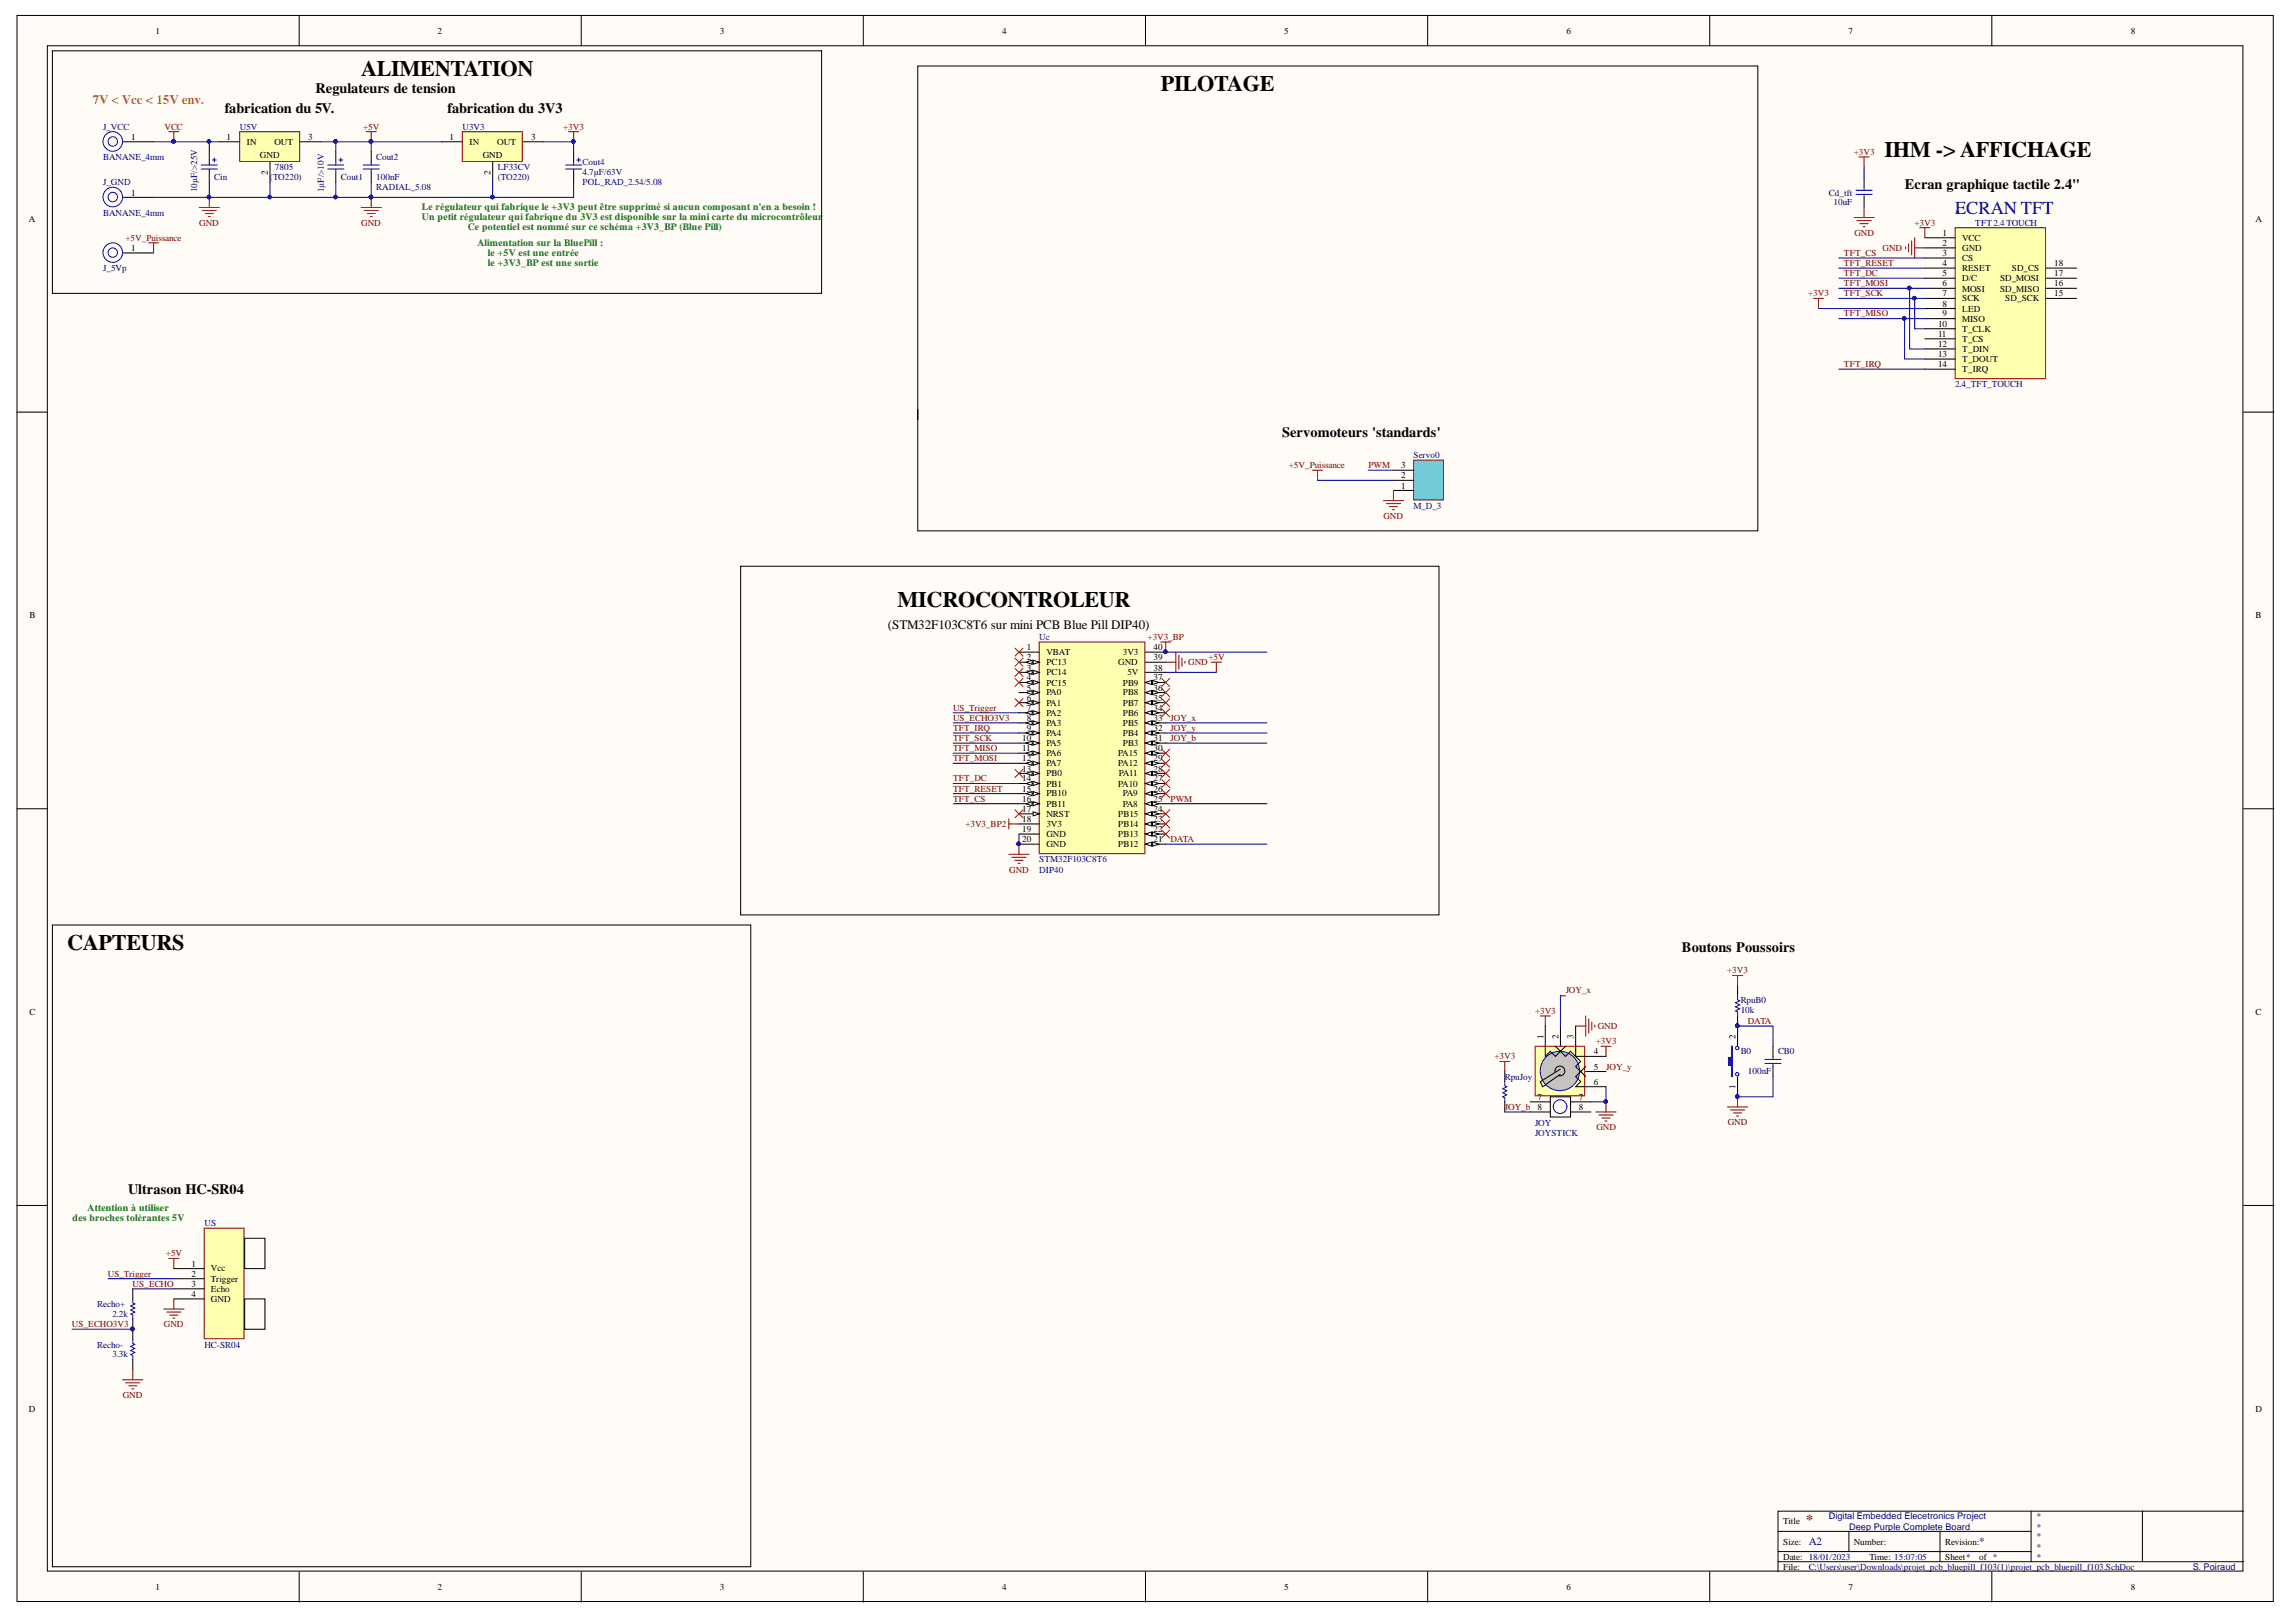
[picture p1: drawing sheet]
<svg xmlns="http://www.w3.org/2000/svg" width="297mm" height="210mm" viewBox="0 0 297 210" stroke-linecap="round" stroke-linejoin="round" font-family="sans-serif">
<defs><g id="words">
<g font-size="2.9">
<text x="46.7" y="9.9">ALIMENTATION</text>
<text x="150.2" y="11.8">PILOTAGE</text>
<text x="243.8" y="20.3">IHM -&gt; AFFICHAGE</text>
<text x="116.1" y="78.5">MICROCONTROLEUR</text>
<text x="8.7" y="123">CAPTEURS</text>
</g>
<text font-size="2.4" fill="#000080" x="252.9" y="27.7">ECRAN TFT</text>
<g font-size="1.9">
<text x="29.1" y="14.7">fabrication du 5V.</text>
<text x="40.8" y="12.1">Regulateurs de tension</text>
<text x="57.9" y="14.7">fabrication du 3V3</text>
<text x="246.4" y="24.5">Ecran graphique tactile 2.4&quot;</text>
<text x="165.9" y="56.6">Servomoteurs 'standards'</text>
<text x="217.6" y="123.2">Boutons Poussoirs</text>
<text x="16.6" y="154.6">Ultrason HC-SR04</text>
</g>
<text font-size="1.8" fill="#800000" x="233.7" y="197.3">*</text>
<text font-size="1.7" fill="#fd8300" x="12" y="13.4">7V &lt; Vcc &lt; 15V env.</text>
<text font-size="1.7" x="114.8" y="81.5">(STM32F103C8T6 sur mini PCB Blue Pill DIP40)</text>
<g font-size="1.4" fill="#000080">
<text x="234" y="200">A2</text>
<text x="256.1" y="200">*</text>
</g>
<g font-size="1.3" fill="#008000">
<text x="54.6" y="27.2">Le régulateur qui fabrique le +3V3 peut être supprimé si aucun composant n'en a besoin !</text>
<text x="54.6" y="28.5">Un petit régulateur qui fabrique du 3V3 est disponible sur la mini carte du microcontrôleur</text>
<text x="60.5" y="29.8">Ce potentiel est nommé sur ce schéma +3V3_BP (Blue Pill)</text>
<text x="61.8" y="31.8">Alimentation sur la BluePill :</text>
<text x="63.1" y="34.4">le +3V3_BP est une sortie</text>
<text x="63.1" y="33.1">le +5V est une entrée</text>
<text x="9.4" y="158">des broches tolérantes 5V</text>
<text x="11.3" y="156.7">Attention à utiliser</text>
</g>
<g font-size="1.2">
<text x="20.1" y="4.4">1</text>
<text x="56.6" y="4.4">2</text>
<text x="93.1" y="4.4">3</text>
<text x="129.6" y="4.4">4</text>
<text x="166.1" y="4.4">5</text>
<text x="202.6" y="4.4">6</text>
<text x="239.2" y="4.4">7</text>
<text x="275.7" y="4.4">8</text>
<text x="17" y="18.1">1</text>
<text x="29.3" y="18.1">1</text>
<text x="31.9" y="18.7">IN</text>
<text x="33.6" y="20.4">GND</text>
<text x="34.6" y="22.6" transform="rotate(-90 34.6 22.6)">2</text>
<text x="35.5" y="18.7">OUT</text>
<text x="39.9" y="18.1">3</text>
<text x="58.1" y="18.1">1</text>
<text x="60.8" y="18.7">IN</text>
<text x="62.4" y="20.4">GND</text>
<text x="63.5" y="22.6" transform="rotate(-90 63.5 22.6)">2</text>
<text x="64.3" y="18.7">OUT</text>
<text x="68.7" y="18.1">3</text>
<text x="3.7" y="28.7">A</text>
<text x="17" y="25.3">1</text>
<text x="291.8" y="28.7">A</text>
<text x="17" y="32.5">1</text>
<text x="251.3" y="30.6">1</text>
<text x="251.3" y="31.8">2</text>
<text x="251.3" y="33.2">3</text>
<text x="251.3" y="34.4">4</text>
<text x="251.3" y="35.7">5</text>
<text x="253.9" y="31.1">VCC</text>
<text x="253.9" y="32.5">GND</text>
<text x="253.9" y="33.8">CS</text>
<text x="253.9" y="35.1">RESET</text>
<text x="260.3" y="35.1">SD_CS</text>
<text x="265.8" y="34.4">18</text>
<text x="265.8" y="35.7">17</text>
<text x="251.3" y="37.1">6</text>
<text x="251.3" y="38.3">7</text>
<text x="251.3" y="39.7">8</text>
<text x="251.3" y="40.9">9</text>
<text x="253.9" y="36.4">D/C</text>
<text x="253.9" y="37.7">MOSI</text>
<text x="253.9" y="39">SCK</text>
<text x="253.9" y="40.3">LED</text>
<text x="253.9" y="41.6">MISO</text>
<text x="258.8" y="36.4">SD_MOSI</text>
<text x="258.8" y="37.7">SD_MISO</text>
<text x="259.4" y="39">SD_SCK</text>
<text x="265.8" y="37.1">16</text>
<text x="265.8" y="38.3">15</text>
<text x="250.7" y="42.3">10</text>
<text x="250.7" y="43.6">11</text>
<text x="250.7" y="44.9">12</text>
<text x="250.7" y="46.2">13</text>
<text x="250.7" y="47.5">14</text>
<text x="253.9" y="43">T_CLK</text>
<text x="253.9" y="44.2">T_CS</text>
<text x="253.9" y="45.6">T_DIN</text>
<text x="253.9" y="46.8">T_DOUT</text>
<text x="253.9" y="48.2">T_IRQ</text>
<text x="181.3" y="63.2">1</text>
<text x="181.3" y="61.9">2</text>
<text x="181.3" y="60.6">3</text>
<text x="3.8" y="80">B</text>
<text x="291.8" y="80">B</text>
<text x="132.8" y="84.2">1</text>
<text x="132.8" y="85.4">2</text>
<text x="132.8" y="86.8">3</text>
<text x="132.8" y="88">4</text>
<text x="132.8" y="89.4">5</text>
<text x="135.4" y="84.8">VBAT</text>
<text x="135.4" y="86.1">PC13</text>
<text x="135.4" y="87.4">PC14</text>
<text x="135.4" y="88.7">PC15</text>
<text x="135.4" y="90">PA0</text>
<text x="144.7" y="86.1">GND</text>
<text x="145.3" y="90">PB8</text>
<text x="145.3" y="88.7">PB9</text>
<text x="145.3" y="84.8">3V3</text>
<text x="145.9" y="87.4">5V</text>
<text x="149.2" y="89.4">36</text>
<text x="149.2" y="88">37</text>
<text x="149.2" y="86.8">38</text>
<text x="149.2" y="85.4">39</text>
<text x="149.2" y="84.2">40</text>
<text x="132.3" y="95.9">10</text>
<text x="132.8" y="90.7">6</text>
<text x="132.8" y="92">7</text>
<text x="132.8" y="93.3">8</text>
<text x="132.8" y="94.6">9</text>
<text x="135.4" y="91.3">PA1</text>
<text x="135.4" y="92.6">PA2</text>
<text x="135.4" y="94">PA3</text>
<text x="135.4" y="95.2">PA4</text>
<text x="145.3" y="95.2">PB4</text>
<text x="145.3" y="94">PB5</text>
<text x="145.3" y="92.6">PB6</text>
<text x="145.3" y="91.3">PB7</text>
<text x="149.2" y="95.9">31</text>
<text x="149.2" y="94.6">32</text>
<text x="149.2" y="93.3">33</text>
<text x="149.2" y="92">34</text>
<text x="149.2" y="90.7">35</text>
<text x="132.3" y="97.2">11</text>
<text x="132.3" y="98.5">12</text>
<text x="132.3" y="99.9">13</text>
<text x="132.3" y="101.1">14</text>
<text x="135.4" y="96.6">PA5</text>
<text x="135.4" y="97.8">PA6</text>
<text x="135.4" y="99.2">PA7</text>
<text x="135.4" y="100.5">PB0</text>
<text x="135.4" y="101.8">PB1</text>
<text x="144.7" y="101.8">PA10</text>
<text x="144.7" y="99.2">PA12</text>
<text x="144.7" y="97.8">PA15</text>
<text x="144.8" y="100.5">PA11</text>
<text x="145.3" y="96.6">PB3</text>
<text x="149.2" y="101.1">27</text>
<text x="149.2" y="99.9">28</text>
<text x="149.2" y="98.5">29</text>
<text x="149.2" y="97.2">30</text>
<text x="132.3" y="102.5">15</text>
<text x="132.3" y="103.7">16</text>
<text x="132.3" y="105.1">17</text>
<text x="132.3" y="106.4">18</text>
<text x="132.3" y="107.7">19</text>
<text x="135.4" y="103.1">PB10</text>
<text x="135.4" y="104.4">PB11</text>
<text x="135.4" y="105.7">NRST</text>
<text x="135.4" y="107">3V3</text>
<text x="144.7" y="107">PB14</text>
<text x="144.7" y="105.7">PB15</text>
<text x="145.3" y="104.4">PA8</text>
<text x="145.3" y="103.1">PA9</text>
<text x="149.2" y="107.7">22</text>
<text x="149.2" y="106.4">23</text>
<text x="149.2" y="105.1">24</text>
<text x="149.2" y="103.7">25</text>
<text x="149.2" y="102.5">26</text>
<text x="132.3" y="109">20</text>
<text x="135.4" y="108.3">GND</text>
<text x="135.4" y="109.7">GND</text>
<text x="144.7" y="109.7">PB12</text>
<text x="144.7" y="108.3">PB13</text>
<text x="149.2" y="109">21</text>
<text x="3.8" y="131.4">C</text>
<text x="291.8" y="131.4">C</text>
<text x="199.7" y="134.4" transform="rotate(-90 199.7 134.4)">1</text>
<text x="201.6" y="134.4" transform="rotate(-90 201.6 134.4)">2</text>
<text x="203.6" y="134.4" transform="rotate(-90 203.6 134.4)">3</text>
<text x="206.2" y="136.4">4</text>
<text x="224.5" y="134.4" transform="rotate(-90 224.5 134.4)">2</text>
<text x="198.9" y="142.3">7</text>
<text x="198.9" y="143.7">8</text>
<text x="204.2" y="142.3">7</text>
<text x="204.2" y="143.7">8</text>
<text x="206.2" y="138.4">5</text>
<text x="206.2" y="140.4">6</text>
<text x="224.5" y="141" transform="rotate(-90 224.5 141)">1</text>
<text x="24.8" y="163.9">1</text>
<text x="24.8" y="166.6">3</text>
<text x="24.8" y="165.2">2</text>
<text x="24.8" y="167.8">4</text>
<text x="27.3" y="164.5">Vcc</text>
<text x="27.3" y="167.1">Echo</text>
<text x="27.3" y="165.9">Trigger</text>
<text x="27.3" y="168.5">GND</text>
<text x="3.7" y="182.7">D</text>
<text x="291.8" y="182.7">D</text>
<text x="230.7" y="197.3">Title</text>
<text x="230.7" y="199.9">Size:</text>
<text x="230.7" y="201.8">Date: 18/01/2023</text>
<text x="230.7" y="203.1">File:</text>
<text x="239.8" y="199.9">Number:</text>
<text x="241.9" y="201.8">Time: 15:07:05</text>
<text x="251.7" y="199.9">Revision:</text>
<text x="251.7" y="201.8">Sheet*</text>
<text x="256.1" y="201.8">of *</text>
<text x="20.1" y="205.7">1</text>
<text x="56.6" y="205.7">2</text>
<text x="93.1" y="205.7">3</text>
<text x="129.6" y="205.7">4</text>
<text x="166.1" y="205.7">5</text>
<text x="202.6" y="205.7">6</text>
<text x="239.2" y="205.7">7</text>
<text x="275.7" y="205.7">8</text>
</g>
<g font-size="1.2" fill="#000080">
<text x="13.4" y="16.8">J_VCC</text>
<text x="31" y="16.8">U5V</text>
<text x="59.8" y="16.8">U3V3</text>
<text x="13.4" y="20.7">BANANE_4mm</text>
<text x="13.4" y="24">J_GND</text>
<text x="27.7" y="23.3">Cin</text>
<text x="34.9" y="23.3">(TO220)</text>
<text x="35.6" y="22">7805</text>
<text x="44.1" y="23.3">Cout1</text>
<text x="48.7" y="23.3">100nF</text>
<text x="48.7" y="20.7">Cout2</text>
<text x="64.4" y="22">LF33CV</text>
<text x="64.4" y="23.3">(TO220)</text>
<text x="75.4" y="22.7">4.7µF/63V</text>
<text x="75.4" y="24">POL_RAD_2.54/5.08</text>
<text x="75.4" y="21.4">Cout4</text>
<text x="13.4" y="27.9">BANANE_4mm</text>
<text x="25.5" y="24.9" transform="rotate(-90 25.5 24.9)">10µF/&gt;25V</text>
<text x="41.9" y="24.9" transform="rotate(-90 41.9 24.9)">1µF/&gt;10V</text>
<text x="48.7" y="24.6">RADIAL_5.08</text>
<text x="236.6" y="25.3">Cd_tft</text>
<text x="237.2" y="26.6">10uF</text>
<text x="252.9" y="27.9">*</text>
<text x="255.5" y="29.2">TFT 2.4 TOUCH</text>
<text x="13.4" y="35.1">J_5Vp</text>
<text x="252.9" y="50.1">2.4_TFT_TOUCH</text>
<text x="182.9" y="59.3">Servo0</text>
<text x="182.9" y="65.8">M_D_3</text>
<text x="134.4" y="82.8">Uc</text>
<text x="134.4" y="111.6">STM32F103C8T6</text>
<text x="134.4" y="112.9">DIP40</text>
<text x="225.2" y="131.1">10k</text>
<text x="225.2" y="129.7">RpuB0</text>
<text x="225.2" y="136.3">B0</text>
<text x="230" y="136.4">CB0</text>
<text x="194.7" y="139.7">RpuJoy</text>
<text x="226.1" y="139">100nF</text>
<text x="198.6" y="147.1">JOYSTICK</text>
<text x="198.6" y="145.7">JOY</text>
<text x="26.5" y="158.7">US</text>
<text x="12.6" y="169.2">Recho+</text>
<text x="14.5" y="170.4">2.2k</text>
<text x="12.6" y="174.4">Recho-</text>
<text x="14.5" y="175.7">3.3k</text>
<text x="26.5" y="174.4">HC-SR04</text>
<text x="236.6" y="196.6">Digital Embedded Elecetronics Project</text>
<text x="239.2" y="198">Deep Purple Complete Board</text>
<text x="263.4" y="196.6">*</text>
<text x="263.4" y="198">*</text>
<text x="234" y="203.1">C:\Users\user\Downloads\projet_pcb_bluepill_f103(1)\projet_pcb_bluepill_f103.SchDoc</text>
<text x="263.4" y="199.2">*</text>
<text x="263.4" y="200.6">*</text>
<text x="263.4" y="201.8">*</text>
<text x="283.7" y="203.2">S. Poiraud</text>
</g>
<g font-size="1.2" fill="#800000">
<text x="21.3" y="16.8">VCC</text>
<text x="47" y="16.8">+5V</text>
<text x="72.8" y="16.8">+3V3</text>
<text x="239.8" y="20.1">+3V3</text>
<text x="25.8" y="29.2">GND</text>
<text x="46.7" y="29.2">GND</text>
<text x="247.7" y="29.2">+3V3</text>
<text x="16.2" y="31.1">+5V_Puissance</text>
<text x="238.6" y="33.2">TFT_CS</text>
<text x="238.6" y="34.4">TFT_RESET</text>
<text x="238.6" y="35.7">TFT_DC</text>
<text x="239.9" y="30.6">GND</text>
<text x="243.5" y="32.5">GND</text>
<text x="233.9" y="38.3">+3V3</text>
<text x="238.6" y="37.1">TFT_MOSI</text>
<text x="238.6" y="38.3">TFT_SCK</text>
<text x="238.6" y="40.9">TFT_MISO</text>
<text x="238.6" y="47.5">TFT_IRQ</text>
<text x="166.7" y="60.6">+5V_Puissance</text>
<text x="177" y="60.6">PWM</text>
<text x="179" y="67.1">GND</text>
<text x="148.5" y="82.8">+3V3_BP</text>
<text x="153.7" y="86.1">GND</text>
<text x="156.3" y="85.4">+5V</text>
<text x="123.3" y="95.9">TFT_SCK</text>
<text x="123.3" y="94.6">TFT_IRQ</text>
<text x="123.3" y="93.3">US_ECHO3V3</text>
<text x="123.3" y="92">US_Trigger</text>
<text x="151.4" y="94.6">JOY_y</text>
<text x="151.4" y="93.3">JOY_x</text>
<text x="151.4" y="95.9">JOY_b</text>
<text x="123.3" y="101.1">TFT_DC</text>
<text x="123.3" y="98.5">TFT_MOSI</text>
<text x="123.3" y="97.2">TFT_MISO</text>
<text x="123.3" y="103.7">TFT_CS</text>
<text x="123.3" y="102.5">TFT_RESET</text>
<text x="124.9" y="107">+3V3_BP2</text>
<text x="151.4" y="103.7">PWM</text>
<text x="130.6" y="112.9">GND</text>
<text x="151.4" y="109">DATA</text>
<text x="223.4" y="126">+3V3</text>
<text x="198.6" y="131.2">+3V3</text>
<text x="202.6" y="128.6">JOY_x</text>
<text x="193.3" y="137.1">+3V3</text>
<text x="206.4" y="135.2">+3V3</text>
<text x="206.7" y="133.2">GND</text>
<text x="226.1" y="132.5">DATA</text>
<text x="194.7" y="143.7">JOY_b</text>
<text x="207.8" y="138.4">JOY_y</text>
<text x="206.5" y="146.3">GND</text>
<text x="223.5" y="145.6">GND</text>
<text x="13.9" y="165.2">US_Trigger</text>
<text x="17.2" y="166.6">US_ECHO</text>
<text x="21.5" y="162.6">+5V</text>
<text x="9.3" y="171.8">US_ECHO3V3</text>
<text x="21.2" y="171.8">GND</text>
<text x="15.9" y="180.9">GND</text>
</g>
</g></defs>
<g fill="#fffcf8" stroke="#000" stroke-width=".13">
<path d="M2.2 2h291.9v205.3h-291.9z"/>
<path d="M6.1 5.9h284.1v197.4h-284.1z"/>
</g>
<g fill="none" stroke="#000" stroke-width=".13">
<path d="M27.1 19.7v1.3M38.7 2v3.9M75.2 2v3.9M111.7 2v3.9M148.2 2v3.9M184.7 2v3.9M221.2 2v3.9M257.7 2v3.9M27.1 22.3v1.3M2.2 53.3h3.9M290.3 53.3h3.9M2.2 104.7h3.9"/>
<path d="M290.3 104.7h3.9M2.2 156h3.9M290.3 156h3.9M230 198.2h32.8M239.2 198.2v2.6M251 198.2v3.9M262.8 195.6v6.5M277.2 195.6h-47.2v7.8M290.3 195.6h-13.1v6.5M38.7 203.4v3.9M75.2 203.4v3.9M111.7 203.4v3.9"/>
<path d="M148.2 203.4v3.9M184.7 203.4v3.9M221.2 203.4v3.9M230 202.1h60.3M230 200.8h32.8M257.7 203.4v3.9"/>
</g>
<path d="M21.8 17h1.3M22.5 17v1.3M47.4 17h1.3M48 17v1.3M73.6 17h1.3M74.2 17v1.3M25.8 26.8h2.6M26.2 27.2h1.8M26.6 27.6h1M26.9 28h.3M27.1 25.5v1.3" fill="none" stroke="#800000" stroke-width=".13"/>
<g fill="#000080" stroke="#000080" stroke-width=".13">
<circle cx="27" cy="25.5" r=".22"/>
<circle cx="48" cy="18.3" r=".22"/>
<circle cx="22.4" cy="18.3" r=".22"/>
<circle cx="74.2" cy="18.3" r=".22"/>
</g>
<path d="M26 21.4h2.1M26 21.9h2.1M27.1 21v.4M27.1 21.9v.4M27.5 20.7h.5M27.7 20.4v.6" fill="none" stroke="#00f" stroke-width=".13"/>
<path d="M31 17h7.8v3.9h-7.8z" fill="#ffffb0" stroke="#800000" stroke-width=".13"/>
<path d="M28.4 18.3h2.6M38.9 18.3h2.6M43.4 19.7v1.3M48 19.7v1.3M34.9 21v2.6M43.4 22.3v1.3M48 22.3v1.3" fill="none" stroke="#000" stroke-width=".13"/>
<path d="M42.4 21.4h2.1M42.4 21.9h2.1M43.4 21v.4M43.4 21.9v.4M43.8 20.7h.6M44.1 20.4v.6M47 21.4h2.1M47 21.9h2.1M48 21v.4M48 21.9v.4" fill="none" stroke="#00f" stroke-width=".13"/>
<path d="M59.8 17h7.8v3.9h-7.8z" fill="#ffffb0" stroke="#800000" stroke-width=".13"/>
<path d="M15.9 18.3h4M57.2 18.3h2.6M67.7 18.3h2.6M74.2 19.7v1.3M15.9 25.5h4M63.7 21v2.6M74.2 22.3v1.3" fill="none" stroke="#000" stroke-width=".13"/>
<g fill="none" stroke="#00f" stroke-width=".13">
<path d="M73.2 21.4h2.1M73.2 21.9h2.1M74.2 21v.4M74.2 21.9v.4M74.6 20.7h.5M74.9 20.4v.6"/>
<circle cx="14.6" cy="18.3" r="1.27"/>
<circle cx="14.6" cy="18.3" r=".61"/>
<circle cx="14.6" cy="25.5" r="1.27"/>
<circle cx="14.6" cy="25.5" r=".61"/>
</g>
<path d="M21.2 169.4h2.6M21.6 169.8h1.8M21.8 162.9h1.3M22 170.2h1M22.4 170.6h.2M22.5 162.9v1.3M22.5 168.1v1.3" fill="none" stroke="#800000" stroke-width=".13"/>
<path d="M134.4 83.1h13.7v27.4h-13.7z" fill="#ffffb0" stroke="#800000" stroke-width=".13"/>
<path d="M131.8 84.4h2.6M131.8 85.7h2.6" fill="none" stroke="#000" stroke-width=".13"/>
<path d="M133.7 85.4l.7 .3-.7 .3z" fill="#fffcf8"/>
<path d="M133.7 85.4l.7 .3-.7 .3z" fill="none" stroke="#000" stroke-width=".13"/>
<path d="M132.7 85.7l.8-.3v.6z" fill="#fffcf8"/>
<path d="M131.8 87h2.6M132.7 85.7l.8-.3v.6z" fill="none" stroke="#000" stroke-width=".13"/>
<path d="M133.7 86.7l.7 .3-.7 .3z" fill="#fffcf8"/>
<path d="M133.7 86.7l.7 .3-.7 .3z" fill="none" stroke="#000" stroke-width=".13"/>
<path d="M132.7 87l.8-.3v.6z" fill="#fffcf8"/>
<path d="M131.8 88.3h2.6M132.7 87l.8-.3v.6z" fill="none" stroke="#000" stroke-width=".13"/>
<path d="M133.7 88.1l.7 .2-.7 .3z" fill="#fffcf8"/>
<path d="M133.7 88.1l.7 .2-.7 .3z" fill="none" stroke="#000" stroke-width=".13"/>
<path d="M132.7 88.3l.8-.2v.5z" fill="#fffcf8"/>
<path d="M131.8 89.6h2.6M132.7 88.3l.8-.2v.5z" fill="none" stroke="#000" stroke-width=".13"/>
<path d="M133.7 89.4l.7 .2-.7 .3z" fill="#fffcf8"/>
<path d="M133.7 89.4l.7 .2-.7 .3z" fill="none" stroke="#000" stroke-width=".13"/>
<path d="M132.7 89.6l.8-.2v.5z" fill="#fffcf8"/>
<path d="M131.8 90.9h2.6M132.7 89.6l.8-.2v.5z" fill="none" stroke="#000" stroke-width=".13"/>
<path d="M133.7 90.7l.7 .2-.7 .3z" fill="#fffcf8"/>
<path d="M133.7 90.7l.7 .2-.7 .3z" fill="none" stroke="#000" stroke-width=".13"/>
<path d="M132.7 90.9l.8-.2v.5z" fill="#fffcf8"/>
<path d="M131.8 92.2h2.6M132.7 90.9l.8-.2v.5z" fill="none" stroke="#000" stroke-width=".13"/>
<path d="M133.7 92l.7 .2-.7 .3z" fill="#fffcf8"/>
<path d="M133.7 92l.7 .2-.7 .3z" fill="none" stroke="#000" stroke-width=".13"/>
<path d="M132.7 92.2l.8-.2v.5z" fill="#fffcf8"/>
<path d="M131.8 93.5h2.6M132.7 92.2l.8-.2v.5z" fill="none" stroke="#000" stroke-width=".13"/>
<path d="M133.7 93.3l.7 .2-.7 .3z" fill="#fffcf8"/>
<path d="M133.7 93.3l.7 .2-.7 .3z" fill="none" stroke="#000" stroke-width=".13"/>
<path d="M132.7 93.5l.8-.2v.5z" fill="#fffcf8"/>
<path d="M131.8 94.9h2.6M132.7 93.5l.8-.2v.5z" fill="none" stroke="#000" stroke-width=".13"/>
<path d="M133.7 94.6l.7 .3-.7 .2z" fill="#fffcf8"/>
<path d="M133.7 94.6l.7 .3-.7 .2z" fill="none" stroke="#000" stroke-width=".13"/>
<path d="M132.7 94.9l.8-.3v.5z" fill="#fffcf8"/>
<path d="M131.8 96.2h2.6M132.7 94.9l.8-.3v.5z" fill="none" stroke="#000" stroke-width=".13"/>
<path d="M133.7 95.9l.7 .3-.7 .2z" fill="#fffcf8"/>
<path d="M133.7 95.9l.7 .3-.7 .2z" fill="none" stroke="#000" stroke-width=".13"/>
<path d="M132.7 96.2l.8-.3v.5z" fill="#fffcf8"/>
<path d="M131.8 97.5h2.6M132.7 96.2l.8-.3v.5z" fill="none" stroke="#000" stroke-width=".13"/>
<path d="M133.7 97.2l.7 .3-.7 .2z" fill="#fffcf8"/>
<path d="M133.7 97.2l.7 .3-.7 .2z" fill="none" stroke="#000" stroke-width=".13"/>
<path d="M132.7 97.5l.8-.3v.5z" fill="#fffcf8"/>
<path d="M131.8 98.8h2.6M132.7 97.5l.8-.3v.5z" fill="none" stroke="#000" stroke-width=".13"/>
<path d="M133.7 98.5l.7 .3-.7 .2z" fill="#fffcf8"/>
<path d="M133.7 98.5l.7 .3-.7 .2z" fill="none" stroke="#000" stroke-width=".13"/>
<path d="M132.7 98.8l.8-.3v.5z" fill="#fffcf8"/>
<path d="M132.7 98.8l.8-.3v.5zM131.8 100.1h2.6" fill="none" stroke="#000" stroke-width=".13"/>
<path d="M133.7 99.8l.7 .3-.7 .2z" fill="#fffcf8"/>
<path d="M133.7 99.8l.7 .3-.7 .2z" fill="none" stroke="#000" stroke-width=".13"/>
<path d="M132.7 100.1l.8-.3v.5z" fill="#fffcf8"/>
<path d="M131.8 101.4h2.6M132.7 100.1l.8-.3v.5z" fill="none" stroke="#000" stroke-width=".13"/>
<path d="M133.7 101.1l.7 .3-.7 .3z" fill="#fffcf8"/>
<path d="M133.7 101.1l.7 .3-.7 .3z" fill="none" stroke="#000" stroke-width=".13"/>
<path d="M132.7 101.4l.8-.3v.6z" fill="#fffcf8"/>
<path d="M131.8 102.7h2.6M132.7 101.4l.8-.3v.6z" fill="none" stroke="#000" stroke-width=".13"/>
<path d="M133.7 102.4l.7 .3-.7 .3z" fill="#fffcf8"/>
<path d="M133.7 102.4l.7 .3-.7 .3z" fill="none" stroke="#000" stroke-width=".13"/>
<path d="M132.7 102.7l.8-.3v.6z" fill="#fffcf8"/>
<path d="M131.8 104h2.6M132.7 102.7l.8-.3v.6z" fill="none" stroke="#000" stroke-width=".13"/>
<path d="M133.7 103.7l.7 .3-.7 .3z" fill="#fffcf8"/>
<path d="M133.7 103.7l.7 .3-.7 .3z" fill="none" stroke="#000" stroke-width=".13"/>
<path d="M132.7 104l.8-.3v.6z" fill="#fffcf8"/>
<path d="M131.8 105.3h2.6M132.7 104l.8-.3v.6z" fill="none" stroke="#000" stroke-width=".13"/>
<path d="M133.7 105.1l.7 .2-.7 .3z" fill="#fffcf8"/>
<path d="M131.8 106.6h2.6M131.8 107.9h2.6M131.8 109.2h2.6M133.7 105.1l.7 .2-.7 .3zM148.2 109.2h2.6" fill="none" stroke="#000" stroke-width=".13"/>
<circle cx="131.8" cy="109.2" r=".22" fill="#000080" stroke="#000080" stroke-width=".13"/>
<path d="M148.2 109.2l.8-.2v.5z" fill="#fffcf8"/>
<path d="M148.2 109.2l.8-.2v.5z" fill="none" stroke="#000" stroke-width=".13"/>
<path d="M149.1 109l.8 .2-.8 .3z" fill="#fffcf8"/>
<path d="M148.2 107.9h2.6M149.1 109l.8 .2-.8 .3z" fill="none" stroke="#000" stroke-width=".13"/>
<path d="M148.2 107.9l.8-.2v.5z" fill="#fffcf8"/>
<path d="M148.2 107.9l.8-.2v.5z" fill="none" stroke="#000" stroke-width=".13"/>
<path d="M149.1 107.7l.8 .2-.8 .3z" fill="#fffcf8"/>
<path d="M148.2 106.6h2.6M149.1 107.7l.8 .2-.8 .3z" fill="none" stroke="#000" stroke-width=".13"/>
<path d="M148.2 106.6l.8-.2v.5z" fill="#fffcf8"/>
<path d="M148.2 106.6l.8-.2v.5z" fill="none" stroke="#000" stroke-width=".13"/>
<path d="M149.1 106.4l.8 .2-.8 .3z" fill="#fffcf8"/>
<path d="M148.2 105.3h2.6M149.1 106.4l.8 .2-.8 .3z" fill="none" stroke="#000" stroke-width=".13"/>
<path d="M148.2 105.3l.8-.2v.5z" fill="#fffcf8"/>
<path d="M148.2 105.3l.8-.2v.5z" fill="none" stroke="#000" stroke-width=".13"/>
<path d="M149.1 105.1l.8 .2-.8 .3z" fill="#fffcf8"/>
<path d="M148.2 104h2.6M149.1 105.1l.8 .2-.8 .3z" fill="none" stroke="#000" stroke-width=".13"/>
<path d="M148.2 104l.8-.3v.6z" fill="#fffcf8"/>
<path d="M148.2 104l.8-.3v.6z" fill="none" stroke="#000" stroke-width=".13"/>
<path d="M149.1 103.7l.8 .3-.8 .3z" fill="#fffcf8"/>
<path d="M148.2 102.7h2.6M149.1 103.7l.8 .3-.8 .3z" fill="none" stroke="#000" stroke-width=".13"/>
<path d="M148.2 102.7l.8-.3v.6z" fill="#fffcf8"/>
<path d="M148.2 102.7l.8-.3v.6z" fill="none" stroke="#000" stroke-width=".13"/>
<path d="M149.1 102.4l.8 .3-.8 .3z" fill="#fffcf8"/>
<path d="M148.2 101.4h2.6M149.1 102.4l.8 .3-.8 .3z" fill="none" stroke="#000" stroke-width=".13"/>
<path d="M148.2 101.4l.8-.3v.6z" fill="#fffcf8"/>
<path d="M148.2 101.4l.8-.3v.6z" fill="none" stroke="#000" stroke-width=".13"/>
<path d="M149.1 101.1l.8 .3-.8 .3z" fill="#fffcf8"/>
<path d="M148.2 100.1h2.6M149.1 101.1l.8 .3-.8 .3z" fill="none" stroke="#000" stroke-width=".13"/>
<path d="M148.2 100.1l.8-.3v.5z" fill="#fffcf8"/>
<path d="M148.2 100.1l.8-.3v.5z" fill="none" stroke="#000" stroke-width=".13"/>
<path d="M149.1 99.8l.8 .3-.8 .2z" fill="#fffcf8"/>
<path d="M148.2 98.8h2.6M149.1 99.8l.8 .3-.8 .2z" fill="none" stroke="#000" stroke-width=".13"/>
<path d="M148.2 98.8l.8-.3v.5z" fill="#fffcf8"/>
<path d="M148.2 98.8l.8-.3v.5z" fill="none" stroke="#000" stroke-width=".13"/>
<path d="M149.1 98.5l.8 .3-.8 .2z" fill="#fffcf8"/>
<path d="M148.2 97.5h2.6M149.1 98.5l.8 .3-.8 .2z" fill="none" stroke="#000" stroke-width=".13"/>
<path d="M148.2 97.5l.8-.3v.5z" fill="#fffcf8"/>
<path d="M148.2 97.5l.8-.3v.5z" fill="none" stroke="#000" stroke-width=".13"/>
<path d="M149.1 97.2l.8 .3-.8 .2z" fill="#fffcf8"/>
<path d="M148.2 96.2h2.6M149.1 97.2l.8 .3-.8 .2z" fill="none" stroke="#000" stroke-width=".13"/>
<path d="M148.2 96.2l.8-.3v.5z" fill="#fffcf8"/>
<path d="M148.2 96.2l.8-.3v.5z" fill="none" stroke="#000" stroke-width=".13"/>
<path d="M149.1 95.9l.8 .3-.8 .2z" fill="#fffcf8"/>
<path d="M148.2 94.9h2.6M149.1 95.9l.8 .3-.8 .2z" fill="none" stroke="#000" stroke-width=".13"/>
<path d="M148.2 94.9l.8-.3v.5z" fill="#fffcf8"/>
<path d="M148.2 94.9l.8-.3v.5z" fill="none" stroke="#000" stroke-width=".13"/>
<path d="M149.1 94.6l.8 .3-.8 .2z" fill="#fffcf8"/>
<path d="M148.2 93.5h2.6M149.1 94.6l.8 .3-.8 .2z" fill="none" stroke="#000" stroke-width=".13"/>
<path d="M148.2 93.5l.8-.2v.5z" fill="#fffcf8"/>
<path d="M148.2 93.5l.8-.2v.5z" fill="none" stroke="#000" stroke-width=".13"/>
<path d="M149.1 93.3l.8 .2-.8 .3z" fill="#fffcf8"/>
<path d="M148.2 92.2h2.6M149.1 93.3l.8 .2-.8 .3z" fill="none" stroke="#000" stroke-width=".13"/>
<path d="M148.2 92.2l.8-.2v.5z" fill="#fffcf8"/>
<path d="M148.2 92.2l.8-.2v.5z" fill="none" stroke="#000" stroke-width=".13"/>
<path d="M149.1 92l.8 .2-.8 .3z" fill="#fffcf8"/>
<path d="M148.2 90.9h2.6M149.1 92l.8 .2-.8 .3z" fill="none" stroke="#000" stroke-width=".13"/>
<path d="M148.2 90.9l.8-.2v.5z" fill="#fffcf8"/>
<path d="M148.2 90.9l.8-.2v.5z" fill="none" stroke="#000" stroke-width=".13"/>
<path d="M149.1 90.7l.8 .2-.8 .3z" fill="#fffcf8"/>
<path d="M148.2 89.6h2.6M149.1 90.7l.8 .2-.8 .3z" fill="none" stroke="#000" stroke-width=".13"/>
<path d="M148.2 89.6l.8-.2v.5z" fill="#fffcf8"/>
<path d="M148.2 89.6l.8-.2v.5z" fill="none" stroke="#000" stroke-width=".13"/>
<path d="M149.1 89.4l.8 .2-.8 .3z" fill="#fffcf8"/>
<path d="M148.2 88.3h2.6M149.1 89.4l.8 .2-.8 .3z" fill="none" stroke="#000" stroke-width=".13"/>
<path d="M148.2 88.3l.8-.2v.5z" fill="#fffcf8"/>
<path d="M148.2 88.3l.8-.2v.5z" fill="none" stroke="#000" stroke-width=".13"/>
<path d="M149.1 88.1l.8 .2-.8 .3z" fill="#fffcf8"/>
<path d="M241.2 22.9v1.3M241.2 25.5v1.3M148.2 87h2.6M148.2 85.7h2.6M148.2 84.4h2.6M149.1 88.1l.8 .2-.8 .3z" fill="none" stroke="#000" stroke-width=".13"/>
<g fill="#000080" stroke="#000080" stroke-width=".13">
<circle cx="150.8" cy="84.4" r=".22"/>
<circle cx="131.8" cy="109.2" r=".22"/>
</g>
<g fill="none" stroke="#800000" stroke-width=".13">
<path d="M239.9 28.2h2.6M240.2 28.5h1.9M240.6 28.9h1.1M241 29.3h.3M241.2 26.8v1.4M150.8 85.7h1.3M152.1 84.4v2.6M152.5 84.8v1.8M152.9 85.2v1M153.3 85.6v.2M130.5 110.5h2.6M130.9 110.9h1.8"/>
<path d="M131.3 111.3h1.1M131.7 111.7h.3M131.8 109.2v1.3"/>
</g>
<path d="M240.1 25.1h2.1M240.1 24.6h2.1M241.2 24.2v.4M241.2 25.1v.4" fill="none" stroke="#00f" stroke-width=".13"/>
<path d="M252.9 29.5h11.7v19.5h-11.7z" fill="#ffffb0" stroke="#800000" stroke-width=".13"/>
<g fill="none" stroke="#000" stroke-width=".13">
<path d="M6.8 6.6h99.5v31.4h-99.5zM249 30.8h3.9M249 32.1h3.9M249 33.4h3.9M249 34.7h3.9M249 36h3.9M249 37.3h3.9M249 38.6h3.9M249 39.9h3.9M264.7 34.7h4M264.7 36h4M264.7 37.3h4"/>
<path d="M264.7 38.6h4M118.7 53v15.7h108.7v-60.2h-108.7v45.8M249 41.2h3.9M249 42.5h3.9M249 43.9h3.9M249 45.2h3.9M249 46.5h3.9M249 47.8h3.9M95.8 73.3h90.4v45.1h-90.4zM6.8 119.7h90.3v83.1h-90.3z"/>
</g>
<g fill="none" stroke="#800000" stroke-width=".13">
<path d="M46.7 26.8h2.6M47.1 27.2h1.8M47.5 27.6h1M47.9 28h.3M48 25.5v1.3M234.6 38.6h1.3M235.3 38.6v1.3M240.5 20.3h1.3M241.2 20.3v1.3M246.5 31.9v.3M246.9 31.6v1M247.3 31.2v1.8"/>
<path d="M247.7 30.8v2.6M247.7 32.1h1.3M248.4 29.5h1.3M249 29.5v1.3M156.7 85.7h1.3M157.4 85.7v1.3"/>
</g>
<path d="M131.3 85.2l1.1 1M132.4 85.2l-1.1 1M131.3 104.8l1.1 1M132.4 104.8l-1.1 1" fill="none" stroke="#f00" stroke-width=".13"/>
<circle cx="48" cy="25.5" r=".22" fill="#000080" stroke="#000080" stroke-width=".13"/>
<path d="M182.9 59.5h3.8v5.2h-3.8z" fill="#6cf" stroke="#800000" stroke-width=".13"/>
<path d="M180.3 63.5h2.6M180.3 62.2h2.6M180.3 60.9h2.6M224.8 127.6v1.3M224.8 131.5v3.9M224.8 139.3v2.6" fill="none" stroke="#000" stroke-width=".13"/>
<path d="M179 64.8h2.6M179.4 65.2h1.8M179.8 65.6h1M180.1 66h.3M180.3 63.5v1.3M130.5 106v1.3M130.5 106.6h1.3" fill="none" stroke="#800000" stroke-width=".13"/>
<g fill="#000080" stroke="#000080" stroke-width=".13">
<circle cx="224.7" cy="132.7" r=".22"/>
<circle cx="224.7" cy="141.9" r=".22"/>
</g>
<path d="M224.8 128.9v.5l.3 .1-.6 .3 .6 .2-.6 .3 .6 .3-.6 .2 .3 .2v.5" fill="none" stroke="#00f" stroke-width=".13"/>
<path d="M224 135.4h.1v3.9h-.1v-1.4h-.4v-1.1h.4z" fill-rule="evenodd" fill="#00f"/>
<g fill="none" stroke="#00f" stroke-width=".13">
<path d="M224 135.4h.1v3.9h-.1v-1.4h-.4v-1.1h.4zM228.3 137.1h2.1M228.3 137.6h2.1M229.4 136.7v.4M229.4 137.6v.4"/>
<circle cx="14.6" cy="32.7" r=".61"/>
<circle cx="14.6" cy="32.7" r="1.26"/>
<circle cx="224.7" cy="135.6" r=".22"/>
<circle cx="224.7" cy="139" r=".22"/>
</g>
<g fill="#000080" stroke="#000080" stroke-width=".13">
<circle cx="224.7" cy="141.9" r=".22"/>
<circle cx="224.7" cy="132.7" r=".22"/>
<circle cx="150.8" cy="84.4" r=".22"/>
<circle cx="207.7" cy="142.6" r=".22"/>
</g>
<g fill="none" stroke="#800000" stroke-width=".13">
<path d="M19.2 31.4h1.3M19.9 31.4v1.3M169.8 60.9h1.3M170.5 60.9v1.3M150.2 83.1h1.3M150.8 83.1v1.3M199.3 131.5h1.3M199.9 131.5v1.3M203.8 132.8h1.4M205.2 131.5v2.6M205.5 131.9v1.8M205.9 132.3v1"/>
<path d="M206.3 132.7v.2M207.1 135.4h1.3M207.8 135.4v1.3M224.1 126.2h1.3M224.8 126.2v1.4M206.5 143.9h2.6M206.9 144.3h1.8M207.2 144.7h1.1M207.6 145.1h.3M207.8 142.6v1.3M223.5 143.2h2.6M223.9 143.6h1.8"/>
<path d="M224.3 144h1M224.7 144.4h.2M224.8 141.9v1.3"/>
</g>
<path d="M15.9 32.7h4M229.4 135.4v1.3M229.4 138v1.3" fill="none" stroke="#000" stroke-width=".13"/>
<path d="M26.4 158.9h5.2v14.3h-5.2z" fill="#ffffb0" stroke="#800000" stroke-width=".13"/>
<path d="M199.9 132.8v2.6M201.9 132.8v2.6M203.8 132.8v2.6M205.2 136.7h2.6M205.2 138.7h2.6M205.2 140.6h2.6M22.5 164.2h3.9M22.5 166.8h3.9M22.5 165.5h3.9M22.5 168.1h3.9M31.7 168.1h2.6v3.9h-2.6zM31.7 160.2h2.6v4h-2.6z" fill="none" stroke="#000" stroke-width=".13"/>
<path d="M198.6 135.4h6.4v6.4h-6.4z" fill="#ffffb0" stroke="#800000" stroke-width=".13"/>
<circle cx="201.8" cy="138.6" r="2.55" fill="#c0c0c0" stroke="#00f" stroke-width=".13"/>
<g fill="none" stroke="#000" stroke-width=".13">
<path d="M194.7 138.7v1.3M199.9 135.4v1.3l.7-.6 .6 .6 .7-.6 .6 .6 .7-.6 .6 .6M201.2 138.7a.63 .63 0 0 1 .6-.7 .63 .63 0 0 1 .6 .7 .63 .63 0 0 1-.8 .5M201.2 135.4l.7 .7 .6-.7M201.9 138.4l-2.6 1.6 .3 .6 2.3-1.6M203.8 136.7l.7 .7-.7 .6 .7 .7-.7 .6 .7 .7-.7 .6h1.4M203.8 136.7h1.4M203.8 135.4v1.3M205.2 138l-.7 .7 .7 .6M194.7 142.6v1.3M198 142.6h2.6M198 143.9h2.6"/>
<path d="M200.6 141.9h2.6v2.7h-2.6zM203.2 142.6h2.6M203.2 143.9h2.6M17.2 166.8v1.3M17.2 170.7v2.6M17.2 175.9v1.3"/>
</g>
<g fill="none" stroke="#00f" stroke-width=".13">
<path d="M194.7 140v.5l.2 .1-.5 .3 .5 .3-.5 .2 .5 .3-.5 .2 .3 .2v.5M17.2 168.1v.5l.2 .1-.5 .3 .5 .3-.5 .2 .5 .3-.5 .3 .3 .1v.5M17.2 173.3v.5l.2 .2-.5 .2 .5 .3-.5 .3 .5 .2-.5 .3 .3 .1v.5"/>
<circle cx="201.8" cy="143.2" r=".89"/>
</g>
<path d="M194 137.4h1.3M194.7 137.4v1.3M15.9 178.6h2.6M16.3 179h1.8M16.7 179.3h1M17 179.7h.3M17.2 177.2v1.4" fill="none" stroke="#800000" stroke-width=".13"/>
<g fill="#000080" stroke="#000080" stroke-width=".13">
<circle cx="17.1" cy="172" r=".22"/>
<circle cx="27" cy="18.3" r=".22"/>
<circle cx="27" cy="25.5" r=".22"/>
<circle cx="34.9" cy="25.5" r=".22"/>
<circle cx="43.4" cy="25.5" r=".22"/>
<circle cx="22.4" cy="18.3" r=".22"/>
<circle cx="48" cy="18.3" r=".22"/>
<circle cx="74.2" cy="18.3" r=".22"/>
<circle cx="43.4" cy="18.3" r=".22"/>
<circle cx="131.8" cy="109.2" r=".22"/>
<circle cx="247.7" cy="38.6" r=".22"/>
<circle cx="247" cy="37.3" r=".22"/>
<circle cx="246.3" cy="41.2" r=".22"/>
<circle cx="48" cy="25.5" r=".22"/>
<circle cx="63.7" cy="25.5" r=".22"/>
<circle cx="224.7" cy="132.7" r=".22"/>
<circle cx="224.7" cy="141.9" r=".22"/>
<circle cx="150.8" cy="84.4" r=".22"/>
<circle cx="207.7" cy="142.6" r=".22"/>
</g>
<g fill="none" stroke="#000080" stroke-width=".13">
<path d="M19.9 18.3h8.5M27.1 18.3v1.4M41.5 18.3h15.7M43.4 18.3v1.4M48 18.3v1.4M70.3 18.3h3.9v1.4M19.9 25.5h28.1M27.1 23.6v1.9M34.9 23.6v1.9M43.4 23.6v1.9M48 23.6v1.9M48 25.5h15.7"/>
<path d="M63.7 23.6v1.9M74.2 23.6v1.9h-10.5M235.3 39.9h13.7M237.9 33.4h11.1M237.9 34.7h11.1M237.9 36h11.1M237.9 37.3h11.1M237.9 38.6h11.1M241.2 21.6v1.3M247.1 37.3v7.9h1.9M247.7 38.6v3.9h1.3M237.9 41.2h11.1"/>
<path d="M237.9 47.8h11.1M246.4 41.2v5.3h2.6M170.5 62.2h9.8M177 60.9h3.3M123.3 96.2h8.5M123.3 93.5h8.5M123.3 94.9h8.5M123.3 98.8h8.5M123.3 97.5h8.5M123.3 92.2h8.5M150.8 96.2h13.1M150.8 93.5h13.1"/>
<path d="M150.8 94.9h13.1M150.8 87h6.6M150.8 84.4h13.1M123.3 104h8.5M123.3 102.7h8.5M123.3 101.4h8.5M131.8 107.9v1.3M150.8 109.2h13.1M150.8 104h13.1M202.5 128.9h-.6v3.9M224.8 132.8h4.6v2.6M229.4 139.3v2.6h-4.6"/>
<path d="M194.7 143.9h3.3M207.8 140.6v2h-2M9.3 172h7.9M14 165.5h8.5M17.2 166.8h5.3"/>
</g>
<g fill="none" stroke="#f00" stroke-width=".13">
<path d="M131.3 83.9l1.1 1M131.3 86.5l1.1 1M131.3 87.8l1.1 1M131.3 90.4l1.1 1.1M131.3 99.6l1.1 1M132.4 83.9l-1.1 1M132.4 86.5l-1.1 1M132.4 87.8l-1.1 1M132.4 90.4l-1.1 1.1M132.4 99.6l-1.1 1M150.3 87.8l1 1M150.3 89.1l1 1"/>
<path d="M150.3 90.4l1 1.1M150.3 91.7l1 1.1M150.3 96.9l1 1.1M150.3 98.3l1 1M150.3 99.6l1 1M151.3 87.8l-1 1M151.3 89.1l-1 1M151.3 90.4l-1 1.1M151.3 91.7l-1 1.1M151.3 96.9l-1 1.1M151.3 98.3l-1 1M151.3 99.6l-1 1"/>
<path d="M150.3 100.9l1 1M150.3 102.2l1 1M150.3 104.8l1 1M150.3 106.1l1 1M150.3 107.4l1 1.1M151.3 100.9l-1 1M151.3 102.2l-1 1M151.3 104.8l-1 1M151.3 106.1l-1 1M151.3 107.4l-1 1.1"/>
</g>
<use href="#words"/>
</svg>
